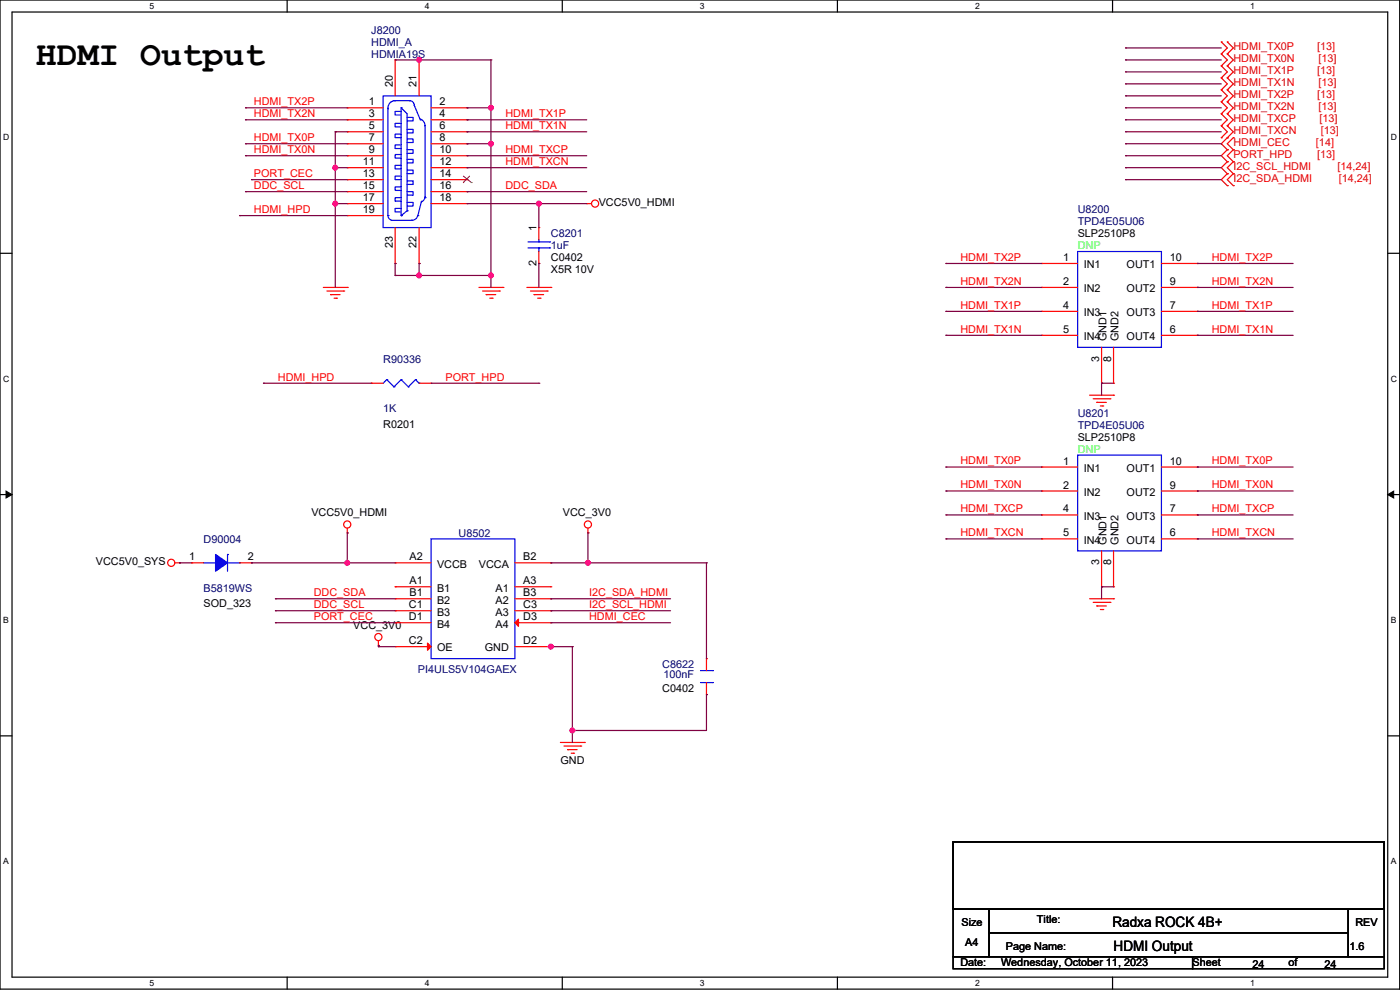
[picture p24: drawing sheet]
<svg xmlns="http://www.w3.org/2000/svg" width="297mm" height="210mm" viewBox="0 0 297 210" stroke-linecap="round" stroke-linejoin="round" font-family="sans-serif">
<defs><g id="words">
<text font-size="7.4" x="7.6" y="13.8">HDMI Output</text>
<g font-size="3">
<text x="236" y="196.6">Radxa ROCK 4B+</text>
<text x="236.2" y="201.7">HDMI Output</text>
</g>
<g font-size="2.3" fill="#000080">
<text x="78.8" y="7.1">J8200</text>
<text x="78.8" y="9.7">HDMI_A</text>
<text x="78.8" y="12.2">HDMIA19S</text>
<text x="228.6" y="45.2">U8200</text>
<text x="228.6" y="47.8">TPD4E05U06</text>
<text x="116.9" y="50.3">C8201</text>
<text x="116.9" y="52.9">1uF</text>
<text x="81.3" y="77">R90336</text>
<text x="81.3" y="87.4">1K</text>
<text x="228.6" y="88.4">U8201</text>
<text x="228.6" y="91">TPD4E05U06</text>
<text x="97.3" y="113.8">U8502</text>
<text x="43.2" y="115.1">D90004</text>
<text x="43.2" y="125.5">B5819WS</text>
<text x="88.7" y="142.8">PI4ULS5V104GAEX</text>
<text x="140.5" y="141.8">C8622</text>
<text x="140.7" y="143.8">100nF</text>
</g>
<g font-size="2.3" fill="#d50000">
<text x="261.6" y="10.7">HDMI_TX0P</text>
<text x="279.4" y="10.7">[13]</text>
<text x="261.6" y="13.2">HDMI_TX0N</text>
<text x="261.6" y="15.8">HDMI_TX1P</text>
<text x="279.4" y="15.8">[13]</text>
<text x="279.7" y="13.2">[13]</text>
<text x="261.6" y="18.3">HDMI_TX1N</text>
<text x="261.6" y="20.9">HDMI_TX2P</text>
<text x="261.6" y="23.4">HDMI_TX2N</text>
<text x="279.4" y="20.9">[13]</text>
<text x="279.7" y="18.3">[13]</text>
<text x="279.7" y="23.4">[13]</text>
<text x="261.6" y="25.9">HDMI_TXCP</text>
<text x="261.6" y="28.5">HDMI_TXCN</text>
<text x="279.9" y="25.9">[13]</text>
<text x="280.2" y="28.5">[13]</text>
<text x="261.6" y="33.6">PORT_HPD</text>
<text x="261.6" y="31">HDMI_CEC</text>
<text x="279.2" y="31">[14]</text>
<text x="279.4" y="33.6">[13]</text>
<text x="261.6" y="36.1">I2C_SCL_HDMI</text>
<text x="261.6" y="38.6">I2C_SDA_HDMI</text>
<text x="283.7" y="36.1">[14,24]</text>
<text x="284" y="38.6">[14,24]</text>
</g>
<g font-size="2.3" fill="#f00">
<text x="53.9" y="22.3">HDMI_TX2P</text>
<text x="53.9" y="29.9">HDMI_TX0P</text>
<text x="53.9" y="24.9">HDMI_TX2N</text>
<text x="107.2" y="24.9">HDMI_TX1P</text>
<text x="107.2" y="27.4">HDMI_TX1N</text>
<text x="53.9" y="32.5">HDMI_TX0N</text>
<text x="107.2" y="35">HDMI_TXCN</text>
<text x="107.2" y="32.5">HDMI_TXCP</text>
<text x="53.9" y="37.5">PORT_CEC</text>
<text x="53.9" y="40.1">DDC_SCL</text>
<text x="107.2" y="40.1">DDC_SDA</text>
<text x="53.9" y="45.2">HDMI_HPD</text>
<text x="203.7" y="55.3">HDMI_TX2P</text>
<text x="257.1" y="55.3">HDMI_TX2P</text>
<text x="203.7" y="60.4">HDMI_TX2N</text>
<text x="203.7" y="65.5">HDMI_TX1P</text>
<text x="257.1" y="65.5">HDMI_TX1P</text>
<text x="257.1" y="60.4">HDMI_TX2N</text>
<text x="203.7" y="70.6">HDMI_TX1N</text>
<text x="257.1" y="70.6">HDMI_TX1N</text>
<text x="58.9" y="80.7">HDMI_HPD</text>
<text x="94.5" y="80.7">PORT_HPD</text>
<text x="203.7" y="98.5">HDMI_TX0P</text>
<text x="257.1" y="98.5">HDMI_TX0P</text>
<text x="203.7" y="103.6">HDMI_TX0N</text>
<text x="257.1" y="103.6">HDMI_TX0N</text>
<text x="203.7" y="113.8">HDMI_TXCN</text>
<text x="203.7" y="108.7">HDMI_TXCP</text>
<text x="257.1" y="113.8">HDMI_TXCN</text>
<text x="257.1" y="108.7">HDMI_TXCP</text>
<text x="66.6" y="126.4">DDC_SDA</text>
<text x="66.6" y="129">DDC_SCL</text>
<text x="66.6" y="131.5">PORT_CEC</text>
<text x="125" y="131.5">HDMI_CEC</text>
<text x="125" y="126.4">I2C_SDA_HDMI</text>
<text x="125" y="129">I2C_SCL_HDMI</text>
</g>
<g font-size="2.3">
<text x="78.2" y="22.4">1</text>
<text x="83.3" y="18.5" transform="rotate(-90 83.3 18.5)">20</text>
<text x="88.4" y="18.5" transform="rotate(-90 88.4 18.5)">21</text>
<text x="93.2" y="22.4">2</text>
<text x="78.2" y="24.9">3</text>
<text x="78.2" y="27.4">5</text>
<text x="78.2" y="30">7</text>
<text x="93.2" y="24.9">4</text>
<text x="93.2" y="27.4">6</text>
<text x="93.2" y="30">8</text>
<text x="77" y="35.1">11</text>
<text x="78.2" y="32.5">9</text>
<text x="93.2" y="32.5">10</text>
<text x="93.2" y="35.1">12</text>
<text x="77" y="37.6">13</text>
<text x="77" y="40.1">15</text>
<text x="93.2" y="37.6">14</text>
<text x="93.2" y="40.1">16</text>
<text x="77" y="42.7">17</text>
<text x="77" y="45.2">19</text>
<text x="93.2" y="42.7">18</text>
<text x="127" y="43.7">VCC5V0_HDMI</text>
<text x="83.3" y="52.6" transform="rotate(-90 83.3 52.6)">23</text>
<text x="88.4" y="52.6" transform="rotate(-90 88.4 52.6)">22</text>
<text x="113.8" y="49" transform="rotate(-90 113.8 49)">1</text>
<text x="228.6" y="50.3">SLP2510P8</text>
<text x="113.8" y="56.4" transform="rotate(-90 113.8 56.4)">2</text>
<text x="116.9" y="55.4">C0402</text>
<text x="116.9" y="57.9">X5R 10V</text>
<text x="225.6" y="55.4">1</text>
<text x="229.9" y="56.9">IN1</text>
<text x="239" y="56.9">OUT1</text>
<text x="248.2" y="55.4">10</text>
<text x="225.6" y="60.5">2</text>
<text x="225.6" y="65.5">4</text>
<text x="229.9" y="62">IN2</text>
<text x="239" y="62">OUT2</text>
<text x="248.2" y="65.5">7</text>
<text x="248.2" y="60.5">9</text>
<text x="225.6" y="70.6">5</text>
<text x="229.9" y="67.1">IN3</text>
<text x="239" y="67.1">OUT3</text>
<text x="248.2" y="70.6">6</text>
<text x="229.9" y="72.2">IN4</text>
<text x="233.2" y="76.7" transform="rotate(-90 233.2 76.7)">3</text>
<text x="234.7" y="72.4" transform="rotate(-90 234.7 72.4)">GND1</text>
<text x="235.7" y="76.7" transform="rotate(-90 235.7 76.7)">8</text>
<text x="237.3" y="72.4" transform="rotate(-90 237.3 72.4)">GND2</text>
<text x="239" y="72.2">OUT4</text>
<text x="81.3" y="90.7">R0201</text>
<text x="228.6" y="93.5">SLP2510P8</text>
<text x="225.6" y="98.6">1</text>
<text x="229.9" y="100.1">IN1</text>
<text x="239" y="100.1">OUT1</text>
<text x="248.2" y="98.6">10</text>
<text x="225.6" y="103.6">2</text>
<text x="229.9" y="105.2">IN2</text>
<text x="239" y="105.2">OUT2</text>
<text x="248.2" y="103.6">9</text>
<text x="66.1" y="109.5">VCC5V0_HDMI</text>
<text x="119.4" y="109.5">VCC_3V0</text>
<text x="225.6" y="108.7">4</text>
<text x="225.6" y="113.8">5</text>
<text x="229.9" y="110.3">IN3</text>
<text x="239" y="110.3">OUT3</text>
<text x="248.2" y="113.8">6</text>
<text x="248.2" y="108.7">7</text>
<text x="20.3" y="119.9">VCC5V0_SYS</text>
<text x="40.1" y="118.9">1</text>
<text x="52.6" y="118.9">2</text>
<text x="86.9" y="118.9">A2</text>
<text x="111" y="118.9">B2</text>
<text x="229.9" y="115.3">IN4</text>
<text x="233.2" y="119.9" transform="rotate(-90 233.2 119.9)">3</text>
<text x="234.7" y="115.6" transform="rotate(-90 234.7 115.6)">GND1</text>
<text x="235.7" y="119.9" transform="rotate(-90 235.7 119.9)">8</text>
<text x="237.3" y="115.6" transform="rotate(-90 237.3 115.6)">GND2</text>
<text x="239" y="115.3">OUT4</text>
<text x="86.9" y="124">A1</text>
<text x="92.7" y="120.4">VCCB</text>
<text x="92.7" y="125.5">B1</text>
<text x="101.6" y="120.4">VCCA</text>
<text x="105.2" y="125.5">A1</text>
<text x="111" y="124">A3</text>
<text x="43.2" y="128.8">SOD_323</text>
<text x="86.7" y="129">C1</text>
<text x="86.7" y="131.6">D1</text>
<text x="86.9" y="126.5">B1</text>
<text x="92.7" y="128">B2</text>
<text x="92.7" y="130.6">B3</text>
<text x="105.2" y="128">A2</text>
<text x="105.2" y="130.6">A3</text>
<text x="111" y="126.5">B3</text>
<text x="111" y="129">C3</text>
<text x="111" y="131.6">D3</text>
<text x="74.9" y="133.4">VCC_3V0</text>
<text x="86.7" y="136.7">C2</text>
<text x="92.7" y="133.1">B4</text>
<text x="105.2" y="133.1">A4</text>
<text x="111" y="136.7">D2</text>
<text x="92.7" y="138.2">OE</text>
<text x="102.9" y="138.2">GND</text>
<text x="140.5" y="146.8">C0402</text>
<text x="118.9" y="162.1">GND</text>
<text x="204" y="196.4">Size</text>
<text x="220" y="195.9">Title:</text>
<text x="287.6" y="196.4">REV</text>
<text x="204.7" y="200.7">A4</text>
<text x="213.4" y="201.5">Page Name:</text>
<text x="286.3" y="201.5">1.6</text>
<text x="203.7" y="205">Date:</text>
<text x="212.4" y="205">Wednesday, October 11, 2023</text>
<text x="253" y="205">Sheet</text>
<text x="265.7" y="205.3">24</text>
<text x="273.3" y="205">of</text>
<text x="281" y="205.3">24</text>
</g>
<g font-size="2.3" fill="#0f0">
<text x="228.6" y="52.9">DNP</text>
<text x="228.6" y="96">DNP</text>
</g>
<g font-size="1.8">
<text x="31.7" y="1.9">5</text>
<text x="90.1" y="1.9">4</text>
<text x="148.5" y="1.9">3</text>
<text x="206.8" y="1.9">2</text>
<text x="265.2" y="1.9">1</text>
<text x=".6" y="29.8">D</text>
<text x="295" y="29.8">D</text>
<text x=".6" y="81">C</text>
<text x="295" y="81">C</text>
<text x=".6" y="132.1">B</text>
<text x="295" y="132.1">B</text>
<text x=".6" y="183.3">A</text>
<text x="295" y="183.3">A</text>
<text x="31.7" y="209.2">5</text>
<text x="90.1" y="209.2">4</text>
<text x="148.5" y="209.2">3</text>
<text x="206.8" y="209.2">2</text>
<text x="265.2" y="209.2">1</text>
</g>
</g></defs>
<path d="M0 0h296.9v209.8h-296.9zM2.6 2.6h291.8v204.7h-291.8z" fill="none" stroke="#000" stroke-width=".25"/>
<g fill="#fff">
<path d="M31.7 .3h1v2h-1z"/>
<path d="M31.7 207.5h1v2.1h-1z"/>
</g>
<path d="M60.9 0v2.6M60.9 207.3v2.5" fill="none" stroke="#000" stroke-width=".25"/>
<g fill="#fff">
<path d="M90.1 .3h1v2h-1z"/>
<path d="M90.1 207.5h1v2.1h-1z"/>
</g>
<path d="M119.3 0v2.6M119.3 207.3v2.5" fill="none" stroke="#000" stroke-width=".25"/>
<g fill="#fff">
<path d="M148.5 .3h1v2h-1z"/>
<path d="M148.5 207.5h1v2.1h-1z"/>
</g>
<path d="M177.7 0v2.6M177.7 207.3v2.5" fill="none" stroke="#000" stroke-width=".25"/>
<g fill="#fff">
<path d="M206.8 .3h1v2h-1z"/>
<path d="M206.8 207.5h1v2.1h-1z"/>
</g>
<path d="M236 0v2.6M236 207.3v2.5" fill="none" stroke="#000" stroke-width=".25"/>
<g fill="#fff">
<path d="M265.2 .3h1v2h-1z"/>
<path d="M265.2 207.5h1v2.1h-1z"/>
<path d="M.6 28.1h1.4v2.1h-1.4z"/>
<path d="M295 28.1h1.3v2.1h-1.3z"/>
<path d="M.6 79.3h1.4v2.1h-1.4z"/>
<path d="M295 79.3h1.3v2.1h-1.3z"/>
</g>
<path d="M0 53.7h2.6M294.4 53.7h2.5" fill="none" stroke="#000" stroke-width=".25"/>
<g fill="#fff">
<path d="M.6 130.5h1.3v2h-1.3z"/>
<path d="M295 130.5h1.2v2h-1.2z"/>
</g>
<path d="M0 104.9h2.6M294.4 104.9h2.5" fill="none" stroke="#000" stroke-width=".25"/>
<path d="M1.3 104.2l1.3 .7-1.3 .7zM294.4 104.9l1.3-.7v1.4z" fill="#000" stroke="#000" stroke-width=".21"/>
<g fill="#fff">
<path d="M.6 181.7h1.3v2h-1.3z"/>
<path d="M295 181.7h1.2v2h-1.2z"/>
</g>
<path d="M0 156.1h2.6M294.4 156.1h2.5M202.2 178.6h91.4v14.2h-91.4zM202.2 192.8h7.6v10.2h-7.6zM209.8 192.8h76.2v5.1h-76.2zM209.8 197.9h76.2v5.1h-76.2zM286 192.8h7.6v10.2h-7.6zM202.2 203h50.8v2.5h-50.8zM253 203h40.6v2.5h-40.6z" fill="none" stroke="#000" stroke-width=".25"/>
<g fill="none" stroke="#f00" stroke-width=".25">
<path d="M83.8 12.7h.1M83.8 12.7v7.6M88.9 12.7h.1M88.9 12.7v7.6M73.7 22.9h.1M73.7 25.4h.1M73.7 28h.1M73.7 30.5h.1M73.7 33h.1M73.7 35.6h.1M73.7 38.1h.1M73.7 22.9h7.6"/>
<path d="M73.7 25.4h7.6M73.7 28h7.6M73.7 30.5h7.6M73.7 33h7.6M73.7 35.6h7.6M73.7 38.1h7.6M91.5 22.9h7.6M91.5 25.4h7.6M91.5 28h7.6M91.5 30.5h7.6M91.5 33h7.6M91.5 35.6h7.6"/>
<path d="M91.5 38.1h7.6M99.1 22.9h.1M99.1 25.4h.1M99.1 28h.1M99.1 30.5h.1M99.1 33h.1M99.1 35.6h.1M99.1 38.1h.1M73.7 40.7h.1M73.7 43.2h.1M73.7 45.7h.1M73.7 43.2h7.6"/>
<path d="M73.7 40.7h7.6M73.7 45.7h7.6M83.8 55.9h.1M83.8 48.3v7.6M88.9 55.9h.1M88.9 48.3v7.6M91.5 43.2h7.6M91.5 40.7h7.6M99.1 40.7h.1M99.1 43.2h.1M114.3 48.3h.1M114.3 55.9h.1"/>
<path d="M114.3 48.3v2.5M114.3 53.4v2.5M124.5 43.2h.1M124.5 43.2h1M221 55.9h.1M221 55.9h7.6M246.4 55.9h7.6M254 55.9h.1M68.6 61h5.1M69.4 61.7h3.5M70.1 62.5h.1M70.1 62.5h2"/>
<path d="M70.9 63.3h.5M71.4 63.3h.1M72.9 61.7h.1M73.7 61h.1M101.6 61h5.1M102.4 61.7h3.5M103.1 62.5h.1M103.1 62.5h2.1M103.9 63.3h.5M104.4 63.3h.1M105.9 61.7h.1M106.7 61h.1"/>
<path d="M111.8 61h5.1M112.5 61.7h3.6M113.3 62.5h.1M113.3 62.5h2M114.1 63.3h.5M114.6 63.3h.1M116.1 61.7h.1M116.9 61h.1M221 61h.1M221 66.1h.1M221 71.1h.1M221 61h7.6"/>
<path d="M221 66.1h7.6M221 71.1h7.6M233.7 73.7v7.6M236.2 73.7v7.6M246.4 61h7.6M246.4 66.1h7.6M246.4 71.1h7.6M254 71.1h.1M254 66.1h.1M254 61h.1M78.8 81.3h.1M78.8 81.3h2.5"/>
<path d="M88.9 81.3h2.6M91.5 81.3h.1M221 99.1h.1M221 99.1h7.6M231.2 83.8h5M231.9 84.6h3.6M232.7 85.4h.1M232.7 85.4h2M233.4 86.1h.5M233.7 81.3h.1M233.9 86.1h.1M235.5 84.6h.1"/>
<path d="M236.2 83.8h.1M236.2 81.3h.1M246.4 99.1h7.6M254 99.1h.1M37.1 119.4h1M38.1 119.4h.1M40.7 119.4h.1M40.7 119.4h2.5M50.8 119.4h2.6M53.4 119.4h.1M73.7 113h.1M73.7 112v1"/>
<path d="M83.8 119.4h.1M83.8 119.4h7.7M109.2 119.4h7.7M116.9 119.4h.1M124.7 113h.1M124.7 112v1M221 104.2h.1M221 109.2h.1M221 114.3h.1M221 104.2h7.6M221 109.2h7.6M221 114.3h7.6"/>
<path d="M233.7 116.9v7.6M236.2 116.9v7.6M246.4 104.2h7.6M246.4 109.2h7.6M246.4 114.3h7.6M254 114.3h.1M254 109.2h.1M254 104.2h.1M80.3 136.9h.1M80.3 135.9v1M83.8 127h.1M83.8 129.6h.1"/>
<path d="M83.8 124.5h.1M83.8 132.1h.1M83.8 137.2h.1M83.8 127h7.7M83.8 129.6h7.7M83.8 132.1h7.7M83.8 124.5h7.7M83.8 137.2h7.7M109.2 127h7.7M109.2 129.6h7.7M109.2 132.1h7.7M109.2 124.5h7.7"/>
<path d="M109.2 137.2h7.7M116.9 127h.1M116.9 129.6h.1M116.9 132.1h.1M116.9 124.5h.1M116.9 137.2h.1M149.9 139.7h.1M149.9 139.7v2.6M231.2 127h5M231.9 127.8h3.6M232.7 128.5h.1M232.7 128.5h2"/>
<path d="M233.4 129.3h.5M233.7 124.5h.1M233.9 129.3h.1M235.5 127.8h.1M236.2 127h.1M236.2 124.5h.1M118.9 157.5h5.1M119.6 158.3h3.6M120.4 159h.1M120.4 159h2M121.2 159.8h.5M121.7 159.8h.1"/>
<path d="M123.2 158.3h.1M124 157.5h.1M149.9 147.3h.1M149.9 144.8v2.5"/>
<circle cx="126.2" cy="43.2" r=".76"/>
<circle cx="36.3" cy="119.4" r=".76"/>
<circle cx="73.7" cy="111.3" r=".76"/>
<circle cx="124.7" cy="111.3" r=".76"/>
<circle cx="80.3" cy="135.1" r=".76"/>
</g>
<g fill="none" stroke="#d50000" stroke-width=".25">
<path d="M259.1 14h.1M259.1 11.4h.1M259.1 8.9h.1M259.1 16.5h.1M259.1 19.1h.1M259.1 11.4l1.3 1.3-1.3 1.3M259.1 8.9l1.3 1.3-1.3 1.2M259.1 14l1.3 1.3-1.3 1.2M259.1 16.5l1.3 1.3-1.3 1.3M259.1 19.1l1.3 1.2-1.3 1.3M260.4 14h.1M260.4 11.4h.1"/>
<path d="M260.4 8.9h.1M260.4 16.5h.1M260.4 19.1h.1M260.4 11.4l1.2 1.3-1.2 1.3M260.4 8.9l1.2 1.3-1.2 1.2M260.4 14l1.2 1.3-1.2 1.2M260.4 16.5l1.2 1.3-1.2 1.3M260.4 19.1l1.2 1.2-1.2 1.3M259.1 21.6h.1M259.1 24.1h.1M259.1 26.7h.1M259.1 29.2h.1"/>
<path d="M259.1 21.6l1.3 1.3-1.3 1.2M259.1 24.1l1.3 1.3-1.3 1.3M259.1 26.7l1.3 1.3-1.3 1.2M260.4 21.6h.1M260.4 24.1h.1M260.4 26.7h.1M260.4 29.2h.1M260.4 31.8h.1M260.4 34.3h.1M260.4 36.8h.1M260.4 39.4h.1M260.4 21.6l1.2 1.3-1.2 1.2"/>
<path d="M260.4 24.1l1.2 1.3-1.2 1.3M260.4 26.7l1.2 1.3-2.5 2.5 1.3 1.3M260.4 31.8l-1.3 1.2 1.3 1.3M260.4 34.3l-1.3 1.3 1.3 1.2M260.4 36.8l-1.3 1.3 1.3 1.3M261.6 34.3h.1M261.6 31.8h.1M261.6 36.8h.1M261.6 39.4h.1M261.6 29.2h.1M261.6 31.8l-1.2 1.2 1.2 1.3M261.6 34.3l-1.2 1.3 1.2 1.2"/>
<path d="M261.6 36.8l-1.2 1.3 1.2 1.3M261.6 29.2l-1.2 1.3 1.2 1.3"/>
</g>
<g fill="none" stroke="#00f" stroke-width=".25">
<path d="M81.3 20.3h10.2v28h-10.2zM82.3 22.9v22.8M83.6 21.3h3.3M83.8 21.3a1.52 1.52 0 0 0-1.5 1.8M85.1 22.9h.1M85.1 23.6h-1.3v.8h1.3M85.1 26.2h-1.3v.7h1.3M85.1 28.5h-1.3v.7h1.3M85.1 30.7h-1.3v.8h1.3M85.1 32.8h-1.3v.7h1.3M85.1 35.1h-1.3v.7h1.3M85.1 37.3h-1.3v.8h1.3"/>
<path d="M85.1 39.6h-1.3v.8h1.3M85.1 22.9v22.8M85.1 22.9l1.3 1.2v20.6M86.4 24.9h1.2v.8h-1.2M86.4 27.4h1.2v.8h-1.2M86.4 29.5h1.2v.7h-1.2M86.4 31.8h1.2v.7h-1.2M86.4 33.8h1.2v.8h-1.2M86.4 36.1h1.2v.7h-1.2M86.4 38.4h1.2v.7h-1.2M86.9 21.3a1.01 1.01 0 0 1 1 1.1l1.3 3M86.9 21.3h.1"/>
<path d="M89.1 25.2a1.52 1.52 0 0 1 1.1 1.5v15.2M89.2 25.4h.1M82.3 45.7a1.01 1.01 0 0 0 .8 1h4.3M82.3 45.7h.1M85.1 45.7h.1M85.1 41.9h-1.3v.8h1.3M85.1 44.2h-1.3v.8h1.3M86.4 44.7h.1M86.4 40.7h1.2v.7h-1.2M86.4 42.9h1.2v.8h-1.2M86.4 44.7l-1.3 1M87.4 46.7h.1"/>
<path d="M88.6 45.7a1.27 1.27 0 0 1-1.2 1M88.7 45.7h.1M89.4 42.7l-.7 3M90.2 41.7a1.26 1.26 0 0 1-.8 1.1M90.2 41.9h.1M112 52.6h4.6M112 51.3h4.6M114.3 51.3h.1M114.3 52.6h.1M114.3 50.8v.5M114.3 52.6v.8M116.6 52.6h.1"/>
<path d="M116.6 51.3h.1M228.6 53.4h17.8v20.3h-17.8zM82.1 80.5h.1M82.1 80.5l-.8 .8M82.1 80.5l1.5 1.6M83.6 82.1h.1M85.1 80.5h.1M85.1 80.5l-1.5 1.6M85.1 80.5l1.5 1.6M86.6 82.1h.1M88.1 80.5h.1M88.1 80.5l-1.5 1.6"/>
<path d="M88.1 80.5l.8 .8M88.9 81.3h.1M228.6 96.5h17.8v20.4h-17.8zM43.2 119.4h2.5M45.7 119.4h.1M48.3 117.6h.1M48.3 117.6v3.6M48.3 119.4h2.5M50.8 119.4h.1M91.5 114.3h17.7v25.4h-17.7zM148.6 144.8h2.5M148.6 142.3h2.5"/>
<path d="M151.1 144.8h.1M151.1 142.3h.1"/>
</g>
<g fill="#f00" stroke="#f00" stroke-width=".25">
<path d="M109.2 132.1l.8-.8v1.6z"/>
<path d="M90.7 136.4l.8 .8-.8 .7z"/>
</g>
<path d="M45.7 117.6l2.6 1.8-2.6 1.8z" fill-rule="evenodd" fill="#00f" stroke="#00f" stroke-width=".25"/>
<path d="M98.2 38.7h.1M98.2 37.3l1.8 1.4M99.7 37.3l-1.5 1.4M100 38.7h.1" fill="none" stroke="#804000" stroke-width=".21"/>
<g fill="none" stroke="#800040" stroke-width=".25">
<path d="M83.8 12.7h.1M83.8 12.7h20.4M88.9 12.7h.1M104.2 12.7h.1M104.2 12.7v48.3M238.8 10.2h.1M238.8 12.7h.1M238.8 15.3h.1M238.8 17.8h.1M238.8 10.2h20.3M238.8 12.7h20.3M238.8 15.3h20.3"/>
<path d="M238.8 17.8h20.3M52.1 30.5h.1M52.1 25.4h.1M52.1 33h.1M52.1 22.9h.1M52.1 22.9h21.6M52.1 25.4h21.6M52.1 33h21.6M52.1 30.5h21.6M53.4 38.1h.1M53.4 38.1h20.3M71.1 28h.1"/>
<path d="M71.1 35.6h.1M71.1 28h2.6M71.1 35.6h2.6M71.1 28v33M99.1 35.6h.1M99.1 25.4h.1M99.1 33h.1M99.1 22.9h.1M99.1 28h.1M99.1 30.5h.1M99.1 22.9h5.1M99.1 25.4h25.4"/>
<path d="M99.1 28h25.4M99.1 33h25.4M99.1 35.6h25.4M99.1 30.5h5.1M104.2 30.5h.1M104.2 22.9h.1M238.8 20.3h.1M238.8 22.9h.1M238.8 25.4h.1M238.8 28h.1M238.8 33h.1M238.8 35.6h.1"/>
<path d="M238.8 38.1h.1M238.8 30.5h.1M238.8 20.3h20.3M238.8 22.9h20.3M238.8 25.4h20.3M238.8 28h20.3M238.8 33h20.3M238.8 35.6h20.3M238.8 38.1h20.3M238.8 30.5h20.3M50.8 45.7h.1M50.8 45.7h22.9"/>
<path d="M52.1 40.7h.1M52.1 40.7h21.6M71.1 43.2h.1M71.1 43.2h2.6M83.8 55.9h.1M83.8 58.4h.1M83.8 55.9v2.5M83.8 58.4h20.4M88.9 55.9h.1M88.9 58.4h.1M88.9 55.9v2.5M99.1 40.7h.1"/>
<path d="M99.1 40.7h25.4M99.1 43.2h25.4M104.2 58.4h.1M114.3 43.2h.1M114.3 55.9h.1M114.3 43.2v5.1M114.3 55.9v5.1M200.7 55.9h.1M200.7 55.9h20.3M254 55.9h.1M254 55.9h20.3M200.7 61h.1"/>
<path d="M200.7 66.1h.1M200.7 71.1h.1M200.7 61h20.3M200.7 66.1h20.3M200.7 71.1h20.3M254 66.1h.1M254 61h.1M254 71.1h.1M254 61h20.3M254 66.1h20.3M254 71.1h20.3M55.9 81.3h.1"/>
<path d="M55.9 81.3h22.9M91.5 81.3h22.8M114.3 81.3h.1M200.7 99.1h.1M200.7 99.1h20.3M233.7 81.3h.1M233.7 81.3h2.5M233.7 81.3v2.5M254 99.1h.1M254 99.1h20.3M38.1 119.4h.1M38.1 119.4h2.6"/>
<path d="M53.4 119.4h.1M53.4 119.4h30.4M73.7 113h.1M73.7 119.4h.1M73.7 113v6.4M116.9 119.4h.1M116.9 119.4h33M124.7 113h.1M124.7 119.4h.1M124.7 113v6.4M149.9 119.4h.1M149.9 119.4v20.3"/>
<path d="M200.7 114.3h.1M200.7 104.2h.1M200.7 109.2h.1M200.7 104.2h20.3M200.7 114.3h20.3M200.7 109.2h20.3M254 104.2h.1M254 114.3h.1M254 109.2h.1M254 104.2h20.3M254 114.3h20.3M254 109.2h20.3"/>
<path d="M58.4 127h.1M58.4 129.6h.1M58.4 132.1h.1M58.4 127h25.4M58.4 129.6h25.4M58.4 132.1h25.4M80.3 137.2h.1M80.3 136.9h.1M80.3 137.2h3.5M80.3 136.9v.3M116.3 137.2h.1M116.3 137.2h5.1"/>
<path d="M116.9 137.2h.1M116.9 132.1h.1M116.9 127h.1M116.9 129.6h.1M116.9 127h25.4M116.9 129.6h25.4M116.9 132.1h25.4M121.4 137.2h.1M121.4 137.2v20.3M233.7 124.5h.1M233.7 124.5h2.5M233.7 124.5v2.5"/>
<path d="M121.4 155h.1M149.9 147.3h.1M149.9 147.3v7.7h-28.5"/>
</g>
<g fill="#f0f" stroke="#f0f" stroke-width=".25">
<circle cx="104.1" cy="58.4" r=".5"/>
<circle cx="104.1" cy="30.5" r=".5"/>
<circle cx="71.1" cy="35.6" r=".5"/>
<circle cx="88.9" cy="12.7" r=".5"/>
<circle cx="114.3" cy="43.2" r=".5"/>
<circle cx="104.1" cy="22.9" r=".5"/>
<circle cx="71.1" cy="43.2" r=".5"/>
<circle cx="88.9" cy="58.4" r=".5"/>
<circle cx="124.7" cy="119.4" r=".5"/>
<circle cx="121.4" cy="154.9" r=".5"/>
<circle cx="73.7" cy="119.4" r=".5"/>
<circle cx="116.8" cy="137.2" r=".5"/>
</g>
<use href="#words"/>
</svg>
